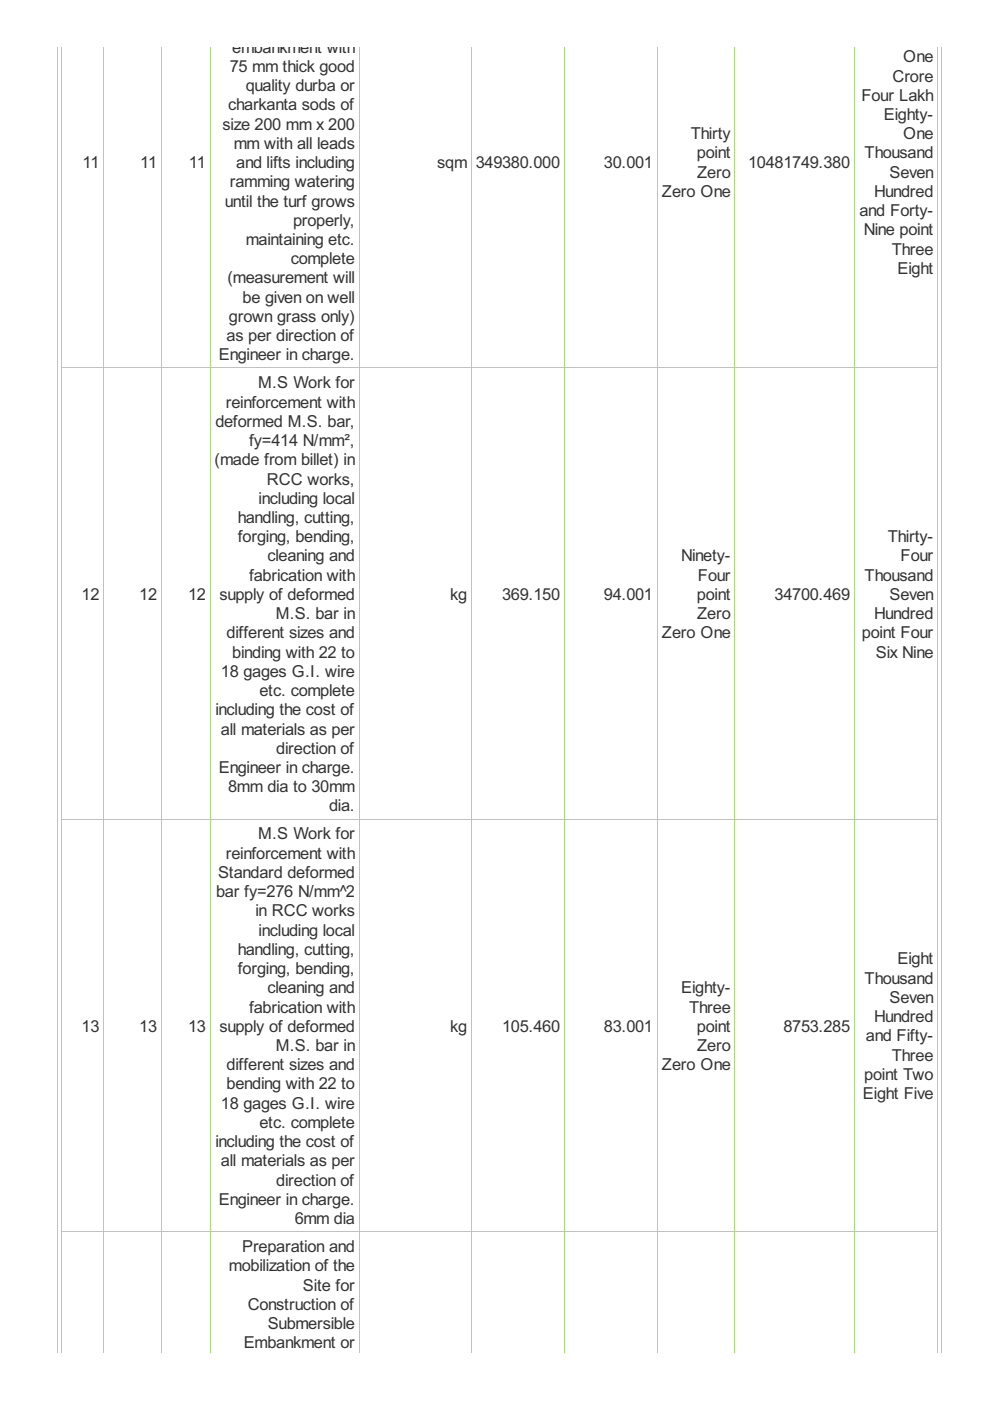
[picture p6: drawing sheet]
<svg xmlns="http://www.w3.org/2000/svg" width="210mm" height="297mm" viewBox="0 0 210 297" stroke-linecap="round" stroke-linejoin="round" font-family="sans-serif">
<defs><g id="words">
<g font-size="3.9" fill="#333">
<text x="49.2" y="11.2">embankment with</text>
<text x="48.7" y="15.3">75 mm thick good</text>
<text x="189.3" y="17.3">Crore</text>
<text x="191.5" y="13.2">One</text>
<text x="48.4" y="23.4">charkanta sods of</text>
<text x="52.1" y="19.3">quality durba or</text>
<text x="182.6" y="21.4">Four Lakh</text>
<text x="47.2" y="27.5">size 200 mm x 200</text>
<text x="146.4" y="29.5">Thirty</text>
<text x="187.4" y="25.4">Eighty-</text>
<text x="191.5" y="29.5">One</text>
<text x="17.5" y="35.6">11</text>
<text x="29.7" y="35.6">11</text>
<text x="40.1" y="35.6">11</text>
<text x="49.6" y="31.6">mm with all leads</text>
<text x="50.1" y="35.6">and lifts including</text>
<text x="92.7" y="35.6">sqm</text>
<text x="100.9" y="35.6">349380.000</text>
<text x="128" y="35.6">30.001</text>
<text x="147.8" y="33.6">point</text>
<text x="158.6" y="35.6">10481749.380</text>
<text x="183.3" y="33.6">Thousand</text>
<text x="48.7" y="39.7">ramming watering</text>
<text x="140.3" y="41.8">Zero One</text>
<text x="147.8" y="37.7">Zero</text>
<text x="185.3" y="41.8">Hundred</text>
<text x="188.6" y="37.7">Seven</text>
<text x="47.7" y="43.8">until the turf grows</text>
<text x="62.1" y="47.9">properly,</text>
<text x="182.2" y="45.8">and Forty-</text>
<text x="52.1" y="51.9">maintaining etc.</text>
<text x="183.1" y="49.9">Nine point</text>
<text x="189.1" y="54">Three</text>
<text x="61.6" y="56">complete</text>
<text x="190.3" y="58.1">Eight</text>
<text x="48.2" y="60.1">(measurement will</text>
<text x="51.4" y="64.2">be given on well</text>
<text x="48.5" y="68.3">grown grass only)</text>
<text x="46.4" y="76.4">Engineer in charge.</text>
<text x="48" y="72.3">as per direction of</text>
<text x="54.7" y="82.4">M.S Work for</text>
<text x="47.9" y="86.4">reinforcement with</text>
<text x="45.7" y="90.5">deformed M.S. bar,</text>
<text x="52.8" y="94.6">fy=414 N/mm²,</text>
<text x="45.5" y="98.7">(made from billet) in</text>
<text x="54.8" y="106.8">including local</text>
<text x="56.6" y="102.7">RCC works,</text>
<text x="50.4" y="110.9">handling, cutting,</text>
<text x="50.4" y="115">forging, bending,</text>
<text x="56.7" y="119">cleaning and</text>
<text x="144.4" y="119">Ninety-</text>
<text x="188.2" y="115">Thirty-</text>
<text x="191" y="119">Four</text>
<text x="52.8" y="123.1">fabrication with</text>
<text x="148" y="123.1">Four</text>
<text x="183.3" y="123.1">Thousand</text>
<text x="17.3" y="127.2">12</text>
<text x="29.5" y="127.2">12</text>
<text x="39.9" y="127.2">12</text>
<text x="46.5" y="127.2">supply of deformed</text>
<text x="58.5" y="131.3">M.S. bar in</text>
<text x="95.4" y="127.2">kg</text>
<text x="106.5" y="127.2">369.150</text>
<text x="128" y="127.2">94.001</text>
<text x="147.8" y="127.2">point</text>
<text x="147.8" y="131.3">Zero</text>
<text x="164.2" y="127.2">34700.469</text>
<text x="185.3" y="131.3">Hundred</text>
<text x="188.6" y="127.2">Seven</text>
<text x="48" y="135.4">different sizes and</text>
<text x="140.3" y="135.4">Zero One</text>
<text x="182.7" y="135.4">point Four</text>
<text x="46.9" y="143.5">18 gages G.I. wire</text>
<text x="49.2" y="139.4">binding with 22 to</text>
<text x="185.7" y="139.4">Six Nine</text>
<text x="55" y="147.6">etc. complete</text>
<text x="45.7" y="151.7">including the cost of</text>
<text x="46.9" y="155.7">all materials as per</text>
<text x="58.6" y="159.8">direction of</text>
<text x="46.4" y="163.9">Engineer in charge.</text>
<text x="48.4" y="168">8mm dia to 30mm</text>
<text x="69.8" y="172">dia.</text>
<text x="54.7" y="178">M.S Work for</text>
<text x="47.9" y="182.1">reinforcement with</text>
<text x="45.8" y="190.2">bar fy=276 N/mm^2</text>
<text x="46.2" y="186.1">Standard deformed</text>
<text x="54.2" y="194.3">in RCC works</text>
<text x="50.4" y="202.4">handling, cutting,</text>
<text x="54.8" y="198.4">including local</text>
<text x="50.4" y="206.5">forging, bending,</text>
<text x="183.3" y="208.6">Thousand</text>
<text x="190.3" y="204.5">Eight</text>
<text x="52.8" y="214.7">fabrication with</text>
<text x="56.7" y="210.6">cleaning and</text>
<text x="144.4" y="210.6">Eighty-</text>
<text x="146.1" y="214.7">Three</text>
<text x="188.6" y="212.6">Seven</text>
<text x="17.3" y="218.8">13</text>
<text x="29.5" y="218.8">13</text>
<text x="39.9" y="218.8">13</text>
<text x="46.5" y="218.8">supply of deformed</text>
<text x="95.4" y="218.8">kg</text>
<text x="106.5" y="218.8">105.460</text>
<text x="128" y="218.8">83.001</text>
<text x="147.8" y="218.8">point</text>
<text x="166.1" y="218.8">8753.285</text>
<text x="183.6" y="220.8">and Fifty-</text>
<text x="185.3" y="216.7">Hundred</text>
<text x="48" y="226.9">different sizes and</text>
<text x="58.5" y="222.8">M.S. bar in</text>
<text x="140.3" y="226.9">Zero One</text>
<text x="147.8" y="222.8">Zero</text>
<text x="189.1" y="224.9">Three</text>
<text x="48" y="231">bending with 22 to</text>
<text x="183" y="233">Eight Five</text>
<text x="183.3" y="228.9">point Two</text>
<text x="46.9" y="235.1">18 gages G.I. wire</text>
<text x="55" y="239.1">etc. complete</text>
<text x="45.7" y="243.2">including the cost of</text>
<text x="46.9" y="247.3">all materials as per</text>
<text x="58.6" y="251.4">direction of</text>
<text x="46.4" y="255.4">Engineer in charge.</text>
<text x="62.5" y="259.5">6mm dia</text>
<text x="48.5" y="269.5">mobilization of the</text>
<text x="51.3" y="265.5">Preparation and</text>
<text x="64.2" y="273.6">Site for</text>
<text x="52.5" y="277.7">Construction of</text>
<text x="56.8" y="281.8">Submersible</text>
<text x="51.7" y="285.8">Embankment or</text>
</g>
</g></defs>
<g fill="none" stroke="#a8da7f" stroke-width=".21">
<path d="M12.1 9.9v276.8M13.1 9.9v276.8M22 9.9v276.8M34.2 9.9v276.8M44.6 9.9v276.8M76.2 9.9v276.8M99.9 9.9v276.8M119.6 9.9v276.8M139.3 9.9v276.8M155.8 9.9v276.8M181.1 9.9v276.8M198.8 9.9v276.8"/>
<path d="M199.6 9.9v276.8M13 78h185.9M13 173.7h185.9M13 261.1h185.9"/>
</g>
<use href="#words"/>
</svg>
